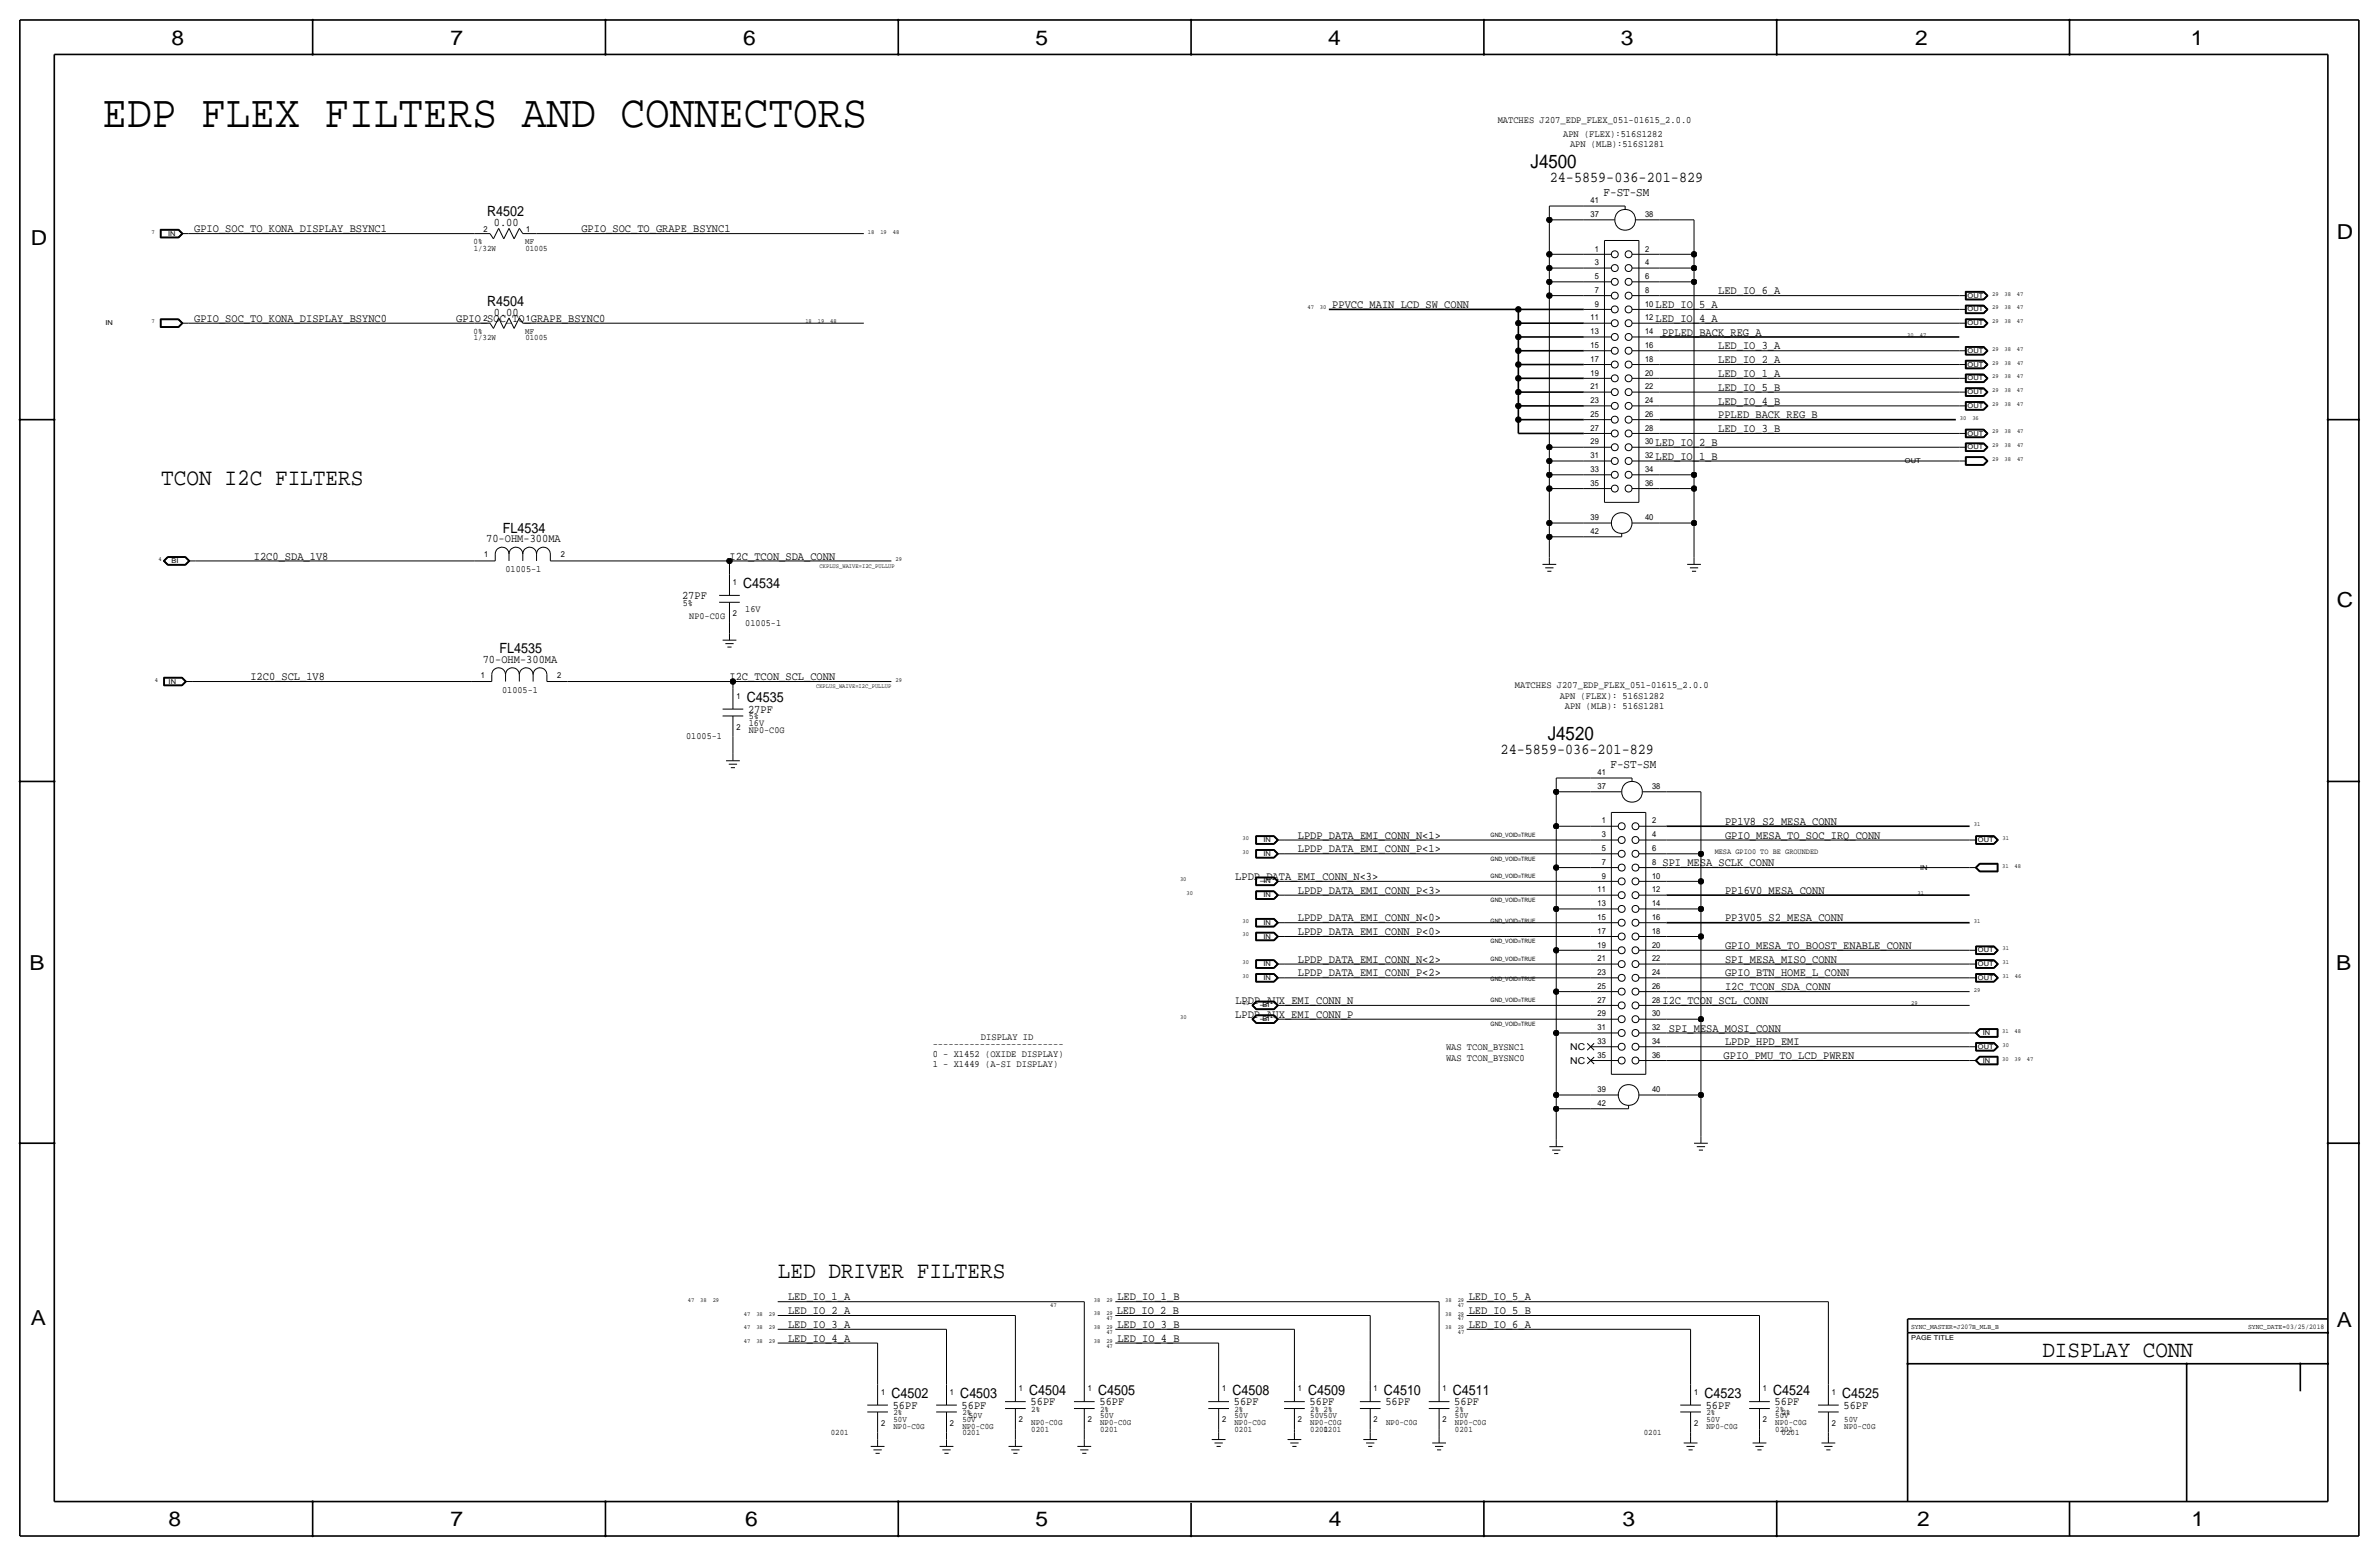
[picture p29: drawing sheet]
<svg xmlns="http://www.w3.org/2000/svg" width="877mm" height="574mm" viewBox="0 0 877 574" stroke-linecap="round" stroke-linejoin="round" font-family="sans-serif">
<defs><g id="words">
<text font-size="17" x="37.8" y="46.7">EDP FLEX FILTERS AND CONNECTORS</text>
<g font-size="8.7">
<text x="59.4" y="178.8">TCON I2C FILTERS</text>
<text x="286.7" y="470.9">LED DRIVER FILTERS</text>
</g>
<text font-size="8.6" x="753" y="500.1">DISPLAY CONN</text>
<g font-size="7.6">
<text x="63.2" y="16.5">8</text>
<text x="166.1" y="16.5">7</text>
<text x="274" y="16.5">6</text>
<text x="381.7" y="16.5">5</text>
<text x="489.7" y="16.5">4</text>
<text x="597.6" y="16.5">3</text>
<text x="706.1" y="16.5">2</text>
<text x="807.7" y="16.5">1</text>
<text x="861.5" y="88.1">D</text>
<text x="11.4" y="90.4">D</text>
<text x="861.5" y="223.8">C</text>
<text x="10.8" y="357.6">B</text>
<text x="861.3" y="357.4">B</text>
<text x="11.3" y="488.4">A</text>
<text x="861.5" y="489.2">A</text>
<text x="62.2" y="562.6">8</text>
<text x="166" y="562.6">7</text>
<text x="274.8" y="562.6">6</text>
<text x="381.7" y="562.6">5</text>
<text x="489.9" y="562.6">4</text>
<text x="598.1" y="562.6">3</text>
<text x="706.8" y="562.6">2</text>
<text x="807.9" y="562.6">1</text>
</g>
<g font-size="7">
<text x="564.3" y="62">J4500</text>
<text x="570.6" y="272.8">J4520</text>
</g>
<g font-size="5.6">
<text x="571.4" y="67.1">24-5859-036-201-829</text>
<text x="553.2" y="277.9">24-5859-036-201-829</text>
</g>
<g font-size="5.2">
<text x="179.6" y="79.8">R4502</text>
<text x="179.6" y="112.8">R4504</text>
<text x="185.4" y="196.3">FL4534</text>
<text x="274" y="216.9">C4534</text>
<text x="184.1" y="240.8">FL4535</text>
<text x="275.3" y="258.8">C4535</text>
<text x="328.6" y="515.4">C4502</text>
<text x="354" y="515.4">C4503</text>
<text x="379.4" y="514.1">C4504</text>
<text x="404.8" y="514.1">C4505</text>
<text x="454.4" y="514.1">C4508</text>
<text x="482.3" y="514.1">C4509</text>
<text x="510.2" y="514.1">C4510</text>
<text x="535.6" y="514.1">C4511</text>
<text x="628.3" y="515.4">C4523</text>
<text x="653.7" y="514.1">C4524</text>
<text x="679.1" y="515.4">C4525</text>
</g>
<g font-size="4.5">
<text x="591.2" y="72.1">F-ST-SM</text>
<text x="593.7" y="283">F-ST-SM</text>
</g>
<g font-size="4.3">
<text x="182.1" y="83.3">0.00</text>
<text x="71.6" y="85.6">GPIO_SOC_TO_KONA_DISPLAY_BSYNC1</text>
<text x="214.3" y="85.6">GPIO_SOC_TO_GRAPE_BSYNC1</text>
<text x="491.2" y="113.5">PPVCC_MAIN_LCD_SW_CONN</text>
<text x="610.4" y="113.5">LED_IO_5_A</text>
<text x="633.4" y="108.5">LED_IO_6_A</text>
<text x="71.6" y="118.6">GPIO_SOC_TO_KONA_DISPLAY_BSYNC0</text>
<text x="168.2" y="118.6">GPIO_SOC_TO_GRAPE_BSYNC0</text>
<text x="182.1" y="116.3">0.00</text>
<text x="610.3" y="118.6">LED_IO_4_A</text>
<text x="612.7" y="123.7">PPLED_BACK_REG_A</text>
<text x="633.4" y="128.8">LED_IO_3_A</text>
<text x="633.4" y="133.9">LED_IO_2_A</text>
<text x="633.4" y="138.9">LED_IO_1_A</text>
<text x="633.4" y="149.1">LED_IO_4_B</text>
<text x="633.4" y="144">LED_IO_5_B</text>
<text x="633.4" y="154.2">PPLED_BACK_REG_B</text>
<text x="633.4" y="159.3">LED_IO_3_B</text>
<text x="610.4" y="164.3">LED_IO_2_B</text>
<text x="610.3" y="169.4">LED_IO_1_B</text>
<text x="179.2" y="199.9">70-OHM-300MA</text>
<text x="93.6" y="206.2">I2C0_SDA_1V8</text>
<text x="268.9" y="206.3">I2C_TCON_SDA_CONN</text>
<text x="251.4" y="220.7">27PF</text>
<text x="178" y="244.3">70-OHM-300MA</text>
<text x="92.3" y="250.7">I2C0_SCL_1V8</text>
<text x="268.9" y="250.7">I2C_TCON_SCL_CONN</text>
<text x="275.8" y="262.6">27PF</text>
<text x="636" y="304">PP1V8_S2_MESA_CONN</text>
<text x="478.5" y="309.1">LPDP_DATA_EMI_CONN_N&lt;1&gt;</text>
<text x="636" y="309.1">GPIO_MESA_TO_SOC_IRQ_CONN</text>
<text x="478.5" y="314.2">LPDP_DATA_EMI_CONN_P&lt;1&gt;</text>
<text x="612.9" y="319.3">SPI_MESA_SCLK_CONN</text>
<text x="455.4" y="324.4">LPDP_DATA_EMI_CONN_N&lt;3&gt;</text>
<text x="478.5" y="329.4">LPDP_DATA_EMI_CONN_P&lt;3&gt;</text>
<text x="636" y="329.4">PP16V0_MESA_CONN</text>
<text x="478.5" y="339.6">LPDP_DATA_EMI_CONN_N&lt;0&gt;</text>
<text x="636" y="339.6">PP3V05_S2_MESA_CONN</text>
<text x="478.5" y="344.7">LPDP_DATA_EMI_CONN_P&lt;0&gt;</text>
<text x="636" y="349.8">GPIO_MESA_TO_BOOST_ENABLE_CONN</text>
<text x="478.5" y="354.8">LPDP_DATA_EMI_CONN_N&lt;2&gt;</text>
<text x="478.5" y="359.9">LPDP_DATA_EMI_CONN_P&lt;2&gt;</text>
<text x="636" y="359.9">GPIO_BTN_HOME_L_CONN</text>
<text x="636" y="354.8">SPI_MESA_MISO_CONN</text>
<text x="636" y="365">I2C_TCON_SDA_CONN</text>
<text x="455.4" y="370.1">LPDP_AUX_EMI_CONN_N</text>
<text x="612.9" y="370.1">I2C_TCON_SCL_CONN</text>
<text x="455.4" y="375.2">LPDP_AUX_EMI_CONN_P</text>
<text x="615.3" y="380.2">SPI_MESA_MOSI_CONN</text>
<text x="636" y="385.3">LPDP_HPD_EMI</text>
<text x="635.5" y="390.4">GPIO_PMU_TO_LCD_PWREN</text>
<text x="290.5" y="479.3">LED_IO_1_A</text>
<text x="411.9" y="479.3">LED_IO_1_B</text>
<text x="541.5" y="479.3">LED_IO_5_A</text>
<text x="290.5" y="484.4">LED_IO_2_A</text>
<text x="411.7" y="484.4">LED_IO_2_B</text>
<text x="541.5" y="484.4">LED_IO_5_B</text>
<text x="290.5" y="489.5">LED_IO_3_A</text>
<text x="411.9" y="489.5">LED_IO_3_B</text>
<text x="541.5" y="489.5">LED_IO_6_A</text>
<text x="290.5" y="494.5">LED_IO_4_A</text>
<text x="411.9" y="494.5">LED_IO_4_B</text>
<text x="329.1" y="519.2">56PF</text>
<text x="354.5" y="519.2">56PF</text>
<text x="379.9" y="517.9">56PF</text>
<text x="405.3" y="517.9">56PF</text>
<text x="454.9" y="517.9">56PF</text>
<text x="482.8" y="517.9">56PF</text>
<text x="510.7" y="517.9">56PF</text>
<text x="536.1" y="517.9">56PF</text>
<text x="628.9" y="519.2">56PF</text>
<text x="654.3" y="517.9">56PF</text>
<text x="679.7" y="519.2">56PF</text>
</g>
<g font-size="3.6">
<text x="552.1" y="45.5">MATCHES J207_EDP_FLEX_051-01615_2.0.0</text>
<text x="576.3" y="50.5">APN (FLEX):516S1282</text>
<text x="578.8" y="54.4">APN (MLB):516S1281</text>
<text x="558.5" y="253.7">MATCHES J207_EDP_FLEX_051-01615_2.0.0</text>
<text x="575" y="257.5">APN (FLEX): 516S1282</text>
<text x="576.9" y="261.4">APN (MLB): 516S1281</text>
<text x="361.6" y="383.3">DISPLAY ID</text>
<text x="343.9" y="385.8">-------------------------</text>
<text x="343.9" y="389.6">0 - X1452 (OXIDE DISPLAY)</text>
<text x="533.1" y="387.1">WAS TCON_BYSNC1</text>
<text x="343.9" y="393.4">1 - X1449 (A-SI DISPLAY)</text>
<text x="533.1" y="390.9">WAS TCON_BYSNC0</text>
</g>
<g font-size="3.5">
<text x="186.4" y="210.8">01005-1</text>
<text x="251.7" y="223.3">5%</text>
<text x="274.8" y="225.6">16V</text>
<text x="254.1" y="228.1">NP0-C0G</text>
<text x="274.8" y="230.6">01005-1</text>
<text x="185.1" y="255.3">01005-1</text>
<text x="276" y="265.2">5%</text>
<text x="276" y="267.5">16V</text>
<text x="253" y="272.5">01005-1</text>
<text x="276" y="270">NP0-C0G</text>
<text x="578.9" y="387.1">NC</text>
<text x="578.9" y="392.2">NC</text>
</g>
<g font-size="3.1">
<text x="586.4" y="74.9">41</text>
<text x="586.4" y="80">37</text>
<text x="606.5" y="80">38</text>
<text x="174.6" y="89.9">0%</text>
<text x="178.3" y="85.3">2</text>
<text x="193.6" y="89.9">MF</text>
<text x="194" y="85.3">1</text>
<text x="174.6" y="92.5">1/32W</text>
<text x="193.7" y="92.5">01005</text>
<text x="588" y="92.7">1</text>
<text x="606.5" y="92.7">2</text>
<text x="588" y="97.8">3</text>
<text x="606.5" y="97.8">4</text>
<text x="588" y="107.9">7</text>
<text x="588" y="102.9">5</text>
<text x="606.5" y="107.9">8</text>
<text x="606.5" y="102.9">6</text>
<text x="588" y="113">9</text>
<text x="606.5" y="113">10</text>
<text x="178.3" y="118.4">2</text>
<text x="194" y="118.4">1</text>
<text x="586.4" y="118.1">11</text>
<text x="606.5" y="118.1">12</text>
<text x="174.6" y="122.9">0%</text>
<text x="174.6" y="125.5">1/32W</text>
<text x="193.6" y="122.9">MF</text>
<text x="193.7" y="125.5">01005</text>
<text x="586.4" y="123.2">13</text>
<text x="606.5" y="123.2">14</text>
<text x="586.4" y="128.3">15</text>
<text x="606.5" y="128.3">16</text>
<text x="586.4" y="133.3">17</text>
<text x="606.5" y="133.3">18</text>
<text x="586.4" y="143.5">21</text>
<text x="586.4" y="138.4">19</text>
<text x="606.5" y="143.5">22</text>
<text x="606.5" y="138.4">20</text>
<text x="586.4" y="148.6">23</text>
<text x="606.5" y="148.6">24</text>
<text x="586.4" y="153.7">25</text>
<text x="606.5" y="153.7">26</text>
<text x="586.4" y="158.7">27</text>
<text x="606.5" y="158.7">28</text>
<text x="586.4" y="163.8">29</text>
<text x="606.5" y="163.8">30</text>
<text x="586.4" y="174">33</text>
<text x="586.4" y="168.9">31</text>
<text x="606.5" y="174">34</text>
<text x="606.5" y="168.9">32</text>
<text x="586.4" y="179.1">35</text>
<text x="606.5" y="179.1">36</text>
<text x="586.4" y="191.8">39</text>
<text x="606.5" y="191.8">40</text>
<text x="586.4" y="196.8">42</text>
<text x="178.5" y="205.5">1</text>
<text x="206.7" y="205.5">2</text>
<text x="270.2" y="215.6">1</text>
<text x="270.2" y="227.1">2</text>
<text x="177.2" y="249.9">1</text>
<text x="205.4" y="249.9">2</text>
<text x="271.5" y="257.6">1</text>
<text x="271.5" y="269">2</text>
<text x="589" y="285.7">41</text>
<text x="589" y="290.8">37</text>
<text x="609" y="290.8">38</text>
<text x="590.5" y="303.5">1</text>
<text x="609" y="303.5">2</text>
<text x="590.5" y="308.6">3</text>
<text x="609" y="308.6">4</text>
<text x="590.5" y="313.7">5</text>
<text x="609" y="313.7">6</text>
<text x="590.5" y="323.8">9</text>
<text x="590.5" y="318.8">7</text>
<text x="609" y="323.8">10</text>
<text x="609" y="318.8">8</text>
<text x="589" y="328.9">11</text>
<text x="609" y="328.9">12</text>
<text x="589" y="334">13</text>
<text x="609" y="334">14</text>
<text x="589" y="339.1">15</text>
<text x="609" y="339.1">16</text>
<text x="589" y="344.2">17</text>
<text x="609" y="344.2">18</text>
<text x="589" y="349.2">19</text>
<text x="609" y="349.2">20</text>
<text x="589" y="359.4">23</text>
<text x="589" y="354.3">21</text>
<text x="609" y="359.4">24</text>
<text x="609" y="354.3">22</text>
<text x="589" y="364.5">25</text>
<text x="609" y="364.5">26</text>
<text x="589" y="369.6">27</text>
<text x="609" y="369.6">28</text>
<text x="589" y="374.6">29</text>
<text x="609" y="374.6">30</text>
<text x="589" y="379.7">31</text>
<text x="609" y="379.7">32</text>
<text x="589" y="389.9">35</text>
<text x="589" y="384.8">33</text>
<text x="609" y="389.9">36</text>
<text x="609" y="384.8">34</text>
<text x="589" y="407.7">42</text>
<text x="589" y="402.6">39</text>
<text x="609" y="402.6">40</text>
<text x="324.8" y="514.1">1</text>
<text x="350.2" y="514.1">1</text>
<text x="375.6" y="512.8">1</text>
<text x="401" y="512.8">1</text>
<text x="450.5" y="512.8">1</text>
<text x="478.5" y="512.8">1</text>
<text x="506.4" y="512.8">1</text>
<text x="531.8" y="512.8">1</text>
<text x="624.5" y="514.1">1</text>
<text x="649.9" y="512.8">1</text>
<text x="675.3" y="514.1">1</text>
<text x="329.4" y="521.7">2%</text>
<text x="354.8" y="521.7">2%</text>
<text x="380.2" y="520.4">2%</text>
<text x="405.6" y="520.4">2%</text>
<text x="455.1" y="520.4">2%</text>
<text x="483.1" y="520.4">2% 2%</text>
<text x="536.4" y="520.4">2%</text>
<text x="629.1" y="521.7">2%</text>
<text x="654.5" y="520.4">2%</text>
<text x="656.9" y="521.7">2%</text>
<text x="324.8" y="525.5">2</text>
<text x="329.4" y="524">50V</text>
<text x="329.4" y="526.5">NP0-C0G</text>
<text x="350.2" y="525.5">2</text>
<text x="354.8" y="526.5">NP0-C0G</text>
<text x="354.8" y="524">50V</text>
<text x="357.1" y="522.7">50V</text>
<text x="375.6" y="524.3">2</text>
<text x="380.2" y="525.3">NP0-C0G</text>
<text x="380.2" y="527.8">0201</text>
<text x="401" y="524.3">2</text>
<text x="405.6" y="525.3">NP0-C0G</text>
<text x="405.6" y="522.7">50V</text>
<text x="405.6" y="527.8">0201</text>
<text x="450.5" y="524.3">2</text>
<text x="455.1" y="525.3">NP0-C0G</text>
<text x="455.1" y="522.7">50V</text>
<text x="455.1" y="527.8">0201</text>
<text x="478.5" y="524.3">2</text>
<text x="483.1" y="525.3">NP0-C0G</text>
<text x="483.1" y="522.7">50V50V</text>
<text x="483.1" y="527.8">0201</text>
<text x="487.9" y="527.8">0201</text>
<text x="506.4" y="524.3">2</text>
<text x="511" y="525.3">NP0-C0G</text>
<text x="531.8" y="524.3">2</text>
<text x="536.4" y="525.3">NP0-C0G</text>
<text x="536.4" y="522.7">50V</text>
<text x="536.4" y="527.8">0201</text>
<text x="624.5" y="525.5">2</text>
<text x="629.1" y="526.5">NP0-C0G</text>
<text x="629.1" y="524">50V</text>
<text x="649.9" y="524.3">2</text>
<text x="654.5" y="525.3">NP0-C0G</text>
<text x="654.5" y="522.7">50V</text>
<text x="654.5" y="527.8">0201</text>
<text x="675.3" y="525.5">2</text>
<text x="679.9" y="526.5">NP0-C0G</text>
<text x="679.9" y="524">50V</text>
<text x="306.3" y="529.1">0201</text>
<text x="354.8" y="529.1">0201</text>
<text x="606" y="529.1">0201</text>
<text x="656.8" y="529.1">0201</text>
</g>
<text font-size="2.9" x="632.2" y="314.7">MESA GPIO0 TO BE GROUNDED</text>
<g font-size="2.6">
<text x="704.5" y="490">SYNC_MASTER=J207B_MLB_B</text>
<text x="828.8" y="490">SYNC_DATE=03/25/2018</text>
</g>
<g font-size="2.5">
<text x="62" y="86.9">IN</text>
<text x="725.4" y="109.7">OUT</text>
<text x="38.9" y="119.9">IN</text>
<text x="725.4" y="114.8">OUT</text>
<text x="725.4" y="119.9">OUT</text>
<text x="725.4" y="130">OUT</text>
<text x="725.4" y="135.1">OUT</text>
<text x="725.4" y="140.2">OUT</text>
<text x="725.4" y="145.3">OUT</text>
<text x="725.4" y="150.4">OUT</text>
<text x="725.4" y="160.5">OUT</text>
<text x="725.4" y="165.6">OUT</text>
<text x="702.3" y="170.7">OUT</text>
<text x="63.2" y="207.5">BI</text>
<text x="62.2" y="252">IN</text>
<text x="465.8" y="310.4">IN</text>
<text x="729.2" y="310.4">OUT</text>
<text x="465.8" y="315.5">IN</text>
<text x="707.9" y="320.5">IN</text>
<text x="465.8" y="325.6">IN</text>
<text x="465.8" y="330.7">IN</text>
<text x="465.8" y="340.9">IN</text>
<text x="465.8" y="345.9">IN</text>
<text x="729.2" y="351">OUT</text>
<text x="465.8" y="356.1">IN</text>
<text x="729.2" y="356.1">OUT</text>
<text x="465.8" y="361.2">IN</text>
<text x="729.2" y="361.2">OUT</text>
<text x="465.5" y="371.3">BI</text>
<text x="465.5" y="376.4">BI</text>
<text x="731" y="381.5">IN</text>
<text x="729.2" y="386.6">OUT</text>
<text x="731" y="391.7">IN</text>
<text x="704.5" y="493.8">PAGE TITLE</text>
</g>
<g font-size="2.3">
<text x="55.8" y="86.1">7</text>
<text x="320" y="86.1">18</text>
<text x="324.6" y="86.1">19</text>
<text x="329.1" y="86.1">48</text>
<text x="734.4" y="109">29</text>
<text x="739" y="109">38</text>
<text x="743.6" y="109">47</text>
<text x="55.8" y="119.1">7</text>
<text x="296.9" y="119.1">18</text>
<text x="301.5" y="119.1">19</text>
<text x="306" y="119.1">48</text>
<text x="482" y="114">47</text>
<text x="486.6" y="114">30</text>
<text x="734.4" y="119.1">29</text>
<text x="734.4" y="114">29</text>
<text x="739" y="119.1">38</text>
<text x="739" y="114">38</text>
<text x="743.6" y="119.1">47</text>
<text x="743.6" y="114">47</text>
<text x="703.2" y="124.2">30</text>
<text x="707.7" y="124.2">47</text>
<text x="734.5" y="129.3">29</text>
<text x="739" y="129.3">38</text>
<text x="743.6" y="129.3">47</text>
<text x="734.5" y="134.4">29</text>
<text x="739" y="134.4">38</text>
<text x="743.6" y="134.4">47</text>
<text x="734.5" y="139.4">29</text>
<text x="739" y="139.4">38</text>
<text x="743.6" y="139.4">47</text>
<text x="734.5" y="149.6">29</text>
<text x="734.5" y="144.5">29</text>
<text x="739" y="149.6">38</text>
<text x="739" y="144.5">38</text>
<text x="743.6" y="149.6">47</text>
<text x="743.6" y="144.5">47</text>
<text x="722.6" y="154.7">30</text>
<text x="727.2" y="154.7">36</text>
<text x="734.5" y="159.8">29</text>
<text x="739" y="159.8">38</text>
<text x="743.6" y="159.8">47</text>
<text x="734.5" y="164.8">29</text>
<text x="739" y="164.8">38</text>
<text x="743.6" y="164.8">47</text>
<text x="734.5" y="169.9">29</text>
<text x="739" y="169.9">38</text>
<text x="743.6" y="169.9">47</text>
<text x="58.5" y="206.8">4</text>
<text x="302.1" y="209.3">CKPLUS_WAIVE=I2C_PULLUP</text>
<text x="330.2" y="206.8">29</text>
<text x="57.1" y="251.2">4</text>
<text x="330.2" y="251.2">29</text>
<text x="300.9" y="253.7">CKPLUS_WAIVE=I2C_PULLUP</text>
<text x="727.7" y="304.5">31</text>
<text x="458.1" y="309.6">30</text>
<text x="738.3" y="309.6">31</text>
<text x="458.1" y="314.7">30</text>
<text x="738.1" y="319.8">31</text>
<text x="742.7" y="319.8">48</text>
<text x="435" y="324.9">30</text>
<text x="437.4" y="329.9">30</text>
<text x="707" y="329.9">31</text>
<text x="458.1" y="340.1">30</text>
<text x="727.7" y="340.1">31</text>
<text x="458.1" y="345.2">30</text>
<text x="738.3" y="350.3">31</text>
<text x="458.1" y="355.3">30</text>
<text x="738.3" y="355.3">31</text>
<text x="458.1" y="360.4">30</text>
<text x="727.7" y="365.5">29</text>
<text x="738.3" y="360.4">31</text>
<text x="742.8" y="360.4">46</text>
<text x="458.2" y="370.6">30</text>
<text x="704.6" y="370.6">29</text>
<text x="435.1" y="375.7">30</text>
<text x="738.1" y="380.7">31</text>
<text x="742.7" y="380.7">48</text>
<text x="738.3" y="385.8">30</text>
<text x="738.1" y="390.9">30</text>
<text x="742.7" y="390.9">39</text>
<text x="747.3" y="390.9">47</text>
<text x="253.6" y="479.8">47</text>
<text x="258.2" y="479.8">38</text>
<text x="262.7" y="479.8">29</text>
<text x="403.3" y="479.8">38</text>
<text x="407.9" y="479.8">29</text>
<text x="532.8" y="479.8">38</text>
<text x="537.4" y="479.8">29</text>
<text x="274.3" y="484.9">47</text>
<text x="278.8" y="484.9">38</text>
<text x="283.4" y="484.9">29</text>
<text x="387.2" y="481.6">47</text>
<text x="403.3" y="484.9">38</text>
<text x="407.9" y="484.9">29</text>
<text x="532.8" y="484.9">38</text>
<text x="537.4" y="484.9">29</text>
<text x="537.4" y="481.6">47</text>
<text x="274.3" y="490">47</text>
<text x="278.8" y="490">38</text>
<text x="283.4" y="490">29</text>
<text x="403.3" y="490">38</text>
<text x="407.9" y="486.7">47</text>
<text x="407.9" y="491.8">47</text>
<text x="407.9" y="490">29</text>
<text x="532.8" y="490">38</text>
<text x="537.4" y="490">29</text>
<text x="537.4" y="486.7">47</text>
<text x="537.4" y="491.8">47</text>
<text x="274.3" y="495">47</text>
<text x="278.8" y="495">38</text>
<text x="283.4" y="495">29</text>
<text x="403.3" y="495">38</text>
<text x="407.9" y="496.9">47</text>
<text x="407.9" y="495">29</text>
</g>
<g font-size="2.2">
<text x="549.5" y="308.4">GND_VOID=TRUE</text>
<text x="549.5" y="317.2">GND_VOID=TRUE</text>
<text x="549.5" y="323.6">GND_VOID=TRUE</text>
<text x="549.5" y="332.5">GND_VOID=TRUE</text>
<text x="549.5" y="340.1">GND_VOID=TRUE</text>
<text x="549.5" y="347.7">GND_VOID=TRUE</text>
<text x="549.5" y="354.1">GND_VOID=TRUE</text>
<text x="549.5" y="361.7">GND_VOID=TRUE</text>
<text x="549.5" y="369.3">GND_VOID=TRUE</text>
<text x="549.5" y="378.2">GND_VOID=TRUE</text>
</g>
</g></defs>
<g fill="none" stroke="#000" stroke-width=".37">
<path d="M571.2 75.9h12.7zM571.2 75.9v5.1zM583.9 75.9h15.2zM599.1 75.9v1.3zM59.1 84.5v3.2zM59.1 87.7h6.8zM59.1 84.5h6.8zM59.2 84.6h6.6zM59.2 84.6v3zM59.2 87.6h6.6zM59.3 84.7h6.5zM59.3 84.7v2.8z"/>
<path d="M59.3 87.5h6.5zM59.4 84.8h6.3zM59.4 84.8v2.6zM59.4 87.4h6.3zM65.7 87.4l1.3-1.3zM65.7 84.8l1.3 1.3zM65.8 87.5l1.4-1.4zM65.8 84.7l1.4 1.4zM65.8 87.6l1.5-1.5zM65.8 84.6l1.5 1.5zM65.9 84.5l1.6 1.6zM65.9 87.7l1.6-1.6z"/>
<path d="M67 86.1h2.5zM69.5 86.1h105.5zM175 86.1h5.6zM180.6 86.1l1.3 1.9zM183.8 84.2l-1.9 3.8zM183.8 84.2l1.9 3.8zM187.7 84.2l-2 3.8zM187.7 84.2l1.8 3.8zM191.5 84.2l1.2 1.9zM191.5 84.2l-2 3.8zM192.7 86.1h5.1zM197.8 86.1h120.7z"/>
<path d="M571.2 81h12.7zM571.2 81v12.7zM571.2 93.7h12.7zM571.2 93.7v5.1zM571.2 98.8h12.7zM571.2 98.8v5.1zM583.9 93.7h10.2zM583.9 98.8h10.2zM583.9 81h11.4zM591.5 88.6h12.7zM591.5 88.6v96.6zM601.7 98.8h10.1z"/>
<path d="M601.7 93.7h10.1zM602.9 81h8.9zM604.2 88.6v96.6zM611.8 81h12.7zM611.8 93.7h12.7zM611.8 98.8h12.7zM624.5 81v12.7zM624.5 93.7v5.1zM624.5 98.8v5.1zM59.1 117.6v3.1zM59.1 117.6h6.8zM59.2 117.7h6.6z"/>
<path d="M59.2 117.7v2.9zM59.3 117.8h6.5zM59.3 117.8v2.7zM59.4 117.9h6.3zM59.4 117.9v2.5zM65.7 117.9l1.3 1.2zM65.8 117.8l1.4 1.3zM65.8 117.7l1.5 1.4zM65.9 117.6l1.6 1.5zM67 119.1h2.5zM69.5 119.1h105.5zM175 119.1h5.6z"/>
<path d="M180.6 119.1l1.3 2zM183.8 117.2l-1.9 3.9zM183.8 117.2l1.9 3.9zM187.7 117.2l-2 3.9zM187.7 117.2l1.8 3.9zM191.5 117.2l1.2 1.9zM191.5 117.2l-2 3.9zM192.7 119.1h5.1zM197.8 119.1h120.7zM571.2 103.9h12.7zM571.2 103.9v5.1zM571.2 109h12.7z"/>
<path d="M571.2 109v55.8zM583.9 114h10.2zM583.9 119.1h10.2zM583.9 103.9h10.2zM583.9 109h10.2zM601.7 103.9h10.1zM601.7 109h10.1zM601.7 114h10.1zM601.7 119.1h10.1zM611.8 103.9h12.7zM611.8 114h110.5zM611.8 109h110.5z"/>
<path d="M611.8 119.1h110.5zM624.5 103.9v71.1zM722.3 114h2.6zM722.3 109h2.6zM722.3 119.1h2.6zM724.6 115.6h6.8zM724.6 112.5v3.1zM724.6 110.5h6.8zM724.6 107.4v3.1zM724.6 117.6v3.1zM724.6 112.5h6.8zM724.6 107.4h6.8z"/>
<path d="M724.6 117.6h6.8zM724.7 112.6h6.6zM724.7 107.5h6.6zM724.7 117.7h6.6zM724.7 112.6v2.9zM724.7 115.5h6.6zM724.7 107.5v2.9zM724.7 110.4h6.6zM724.7 117.7v2.9zM724.8 112.7h6.5zM724.8 107.6h6.5zM724.8 117.8h6.5z"/>
<path d="M724.8 112.7v2.7zM724.8 115.4h6.5zM724.8 107.6v2.7zM724.8 110.3h6.5zM724.8 117.8v2.7zM724.9 112.8h6.3zM724.9 112.8v2.5zM724.9 115.3h6.3zM724.9 107.7h6.3zM724.9 107.7v2.5zM724.9 110.2h6.3zM724.9 117.9h6.3z"/>
<path d="M724.9 117.9v2.5zM731.2 115.3l1.3-1.3zM731.2 110.2l1.3-1.2zM731.2 112.8l1.3 1.2zM731.2 107.7l1.3 1.3zM731.2 117.9l1.3 1.2zM731.3 115.4l1.3-1.4zM731.3 112.7l1.3 1.3zM731.3 107.6l1.3 1.4zM731.3 117.8l1.3 1.3zM731.3 115.5l1.5-1.5zM731.3 110.4l1.5-1.4z"/>
<path d="M731.3 112.6l1.5 1.4zM731.3 107.5l1.5 1.5zM731.3 117.7l1.5 1.4zM731.4 112.5l1.5 1.5zM731.4 107.4l1.5 1.6zM731.4 117.6l1.5 1.5zM731.4 110.5l1.5-1.5zM732.6 109l-1.3 1.3zM732.9 114l-1.5 1.6zM732.9 119.1l-1.5 1.6zM59.1 120.7h6.8zM59.2 120.6h6.6z"/>
<path d="M59.3 120.5h6.5zM59.4 120.4h6.3zM65.7 120.4l1.3-1.3zM65.8 120.5l1.4-1.4zM65.8 120.6l1.5-1.5zM65.9 120.7l1.6-1.6zM583.9 139.4h10.2zM583.9 134.4h10.2zM583.9 129.3h10.2zM583.9 124.2h10.2zM601.7 124.2h10.1zM601.7 129.3h10.1z"/>
<path d="M601.7 134.4h10.1zM601.7 139.4h10.1zM611.8 139.4h110.5zM611.8 134.4h110.5zM611.8 129.3h110.5zM722.3 134.4h2.6zM722.3 129.3h2.6zM722.3 139.4h2.6zM724.6 135.9h6.8zM724.6 132.8v3.1zM724.6 130.9h6.8zM724.6 127.7v3.2z"/>
<path d="M724.6 137.9v3.1zM724.6 120.7h6.8zM724.6 132.8h6.8zM724.6 127.7h6.8zM724.6 137.9h6.8zM724.7 132.9h6.6zM724.7 127.8h6.6zM724.7 138h6.6zM724.7 132.9v2.9zM724.7 135.8h6.6zM724.7 127.8v3zM724.7 130.8h6.6z"/>
<path d="M724.7 138v2.9zM724.7 120.6h6.6zM724.8 133h6.5zM724.8 127.9h6.5zM724.8 138.1h6.5zM724.8 133v2.7zM724.8 135.7h6.5zM724.8 127.9v2.8zM724.8 130.7h6.5zM724.8 138.1v2.7zM724.8 120.5h6.5zM724.9 133.1h6.3z"/>
<path d="M724.9 133.1v2.5zM724.9 135.6h6.3zM724.9 128h6.3zM724.9 128v2.6zM724.9 130.6h6.3zM724.9 138.2h6.3zM724.9 138.2v2.5zM724.9 120.4h6.3zM731.2 135.6l1.3-1.2zM731.2 130.6l1.3-1.3zM731.2 120.4l1.3-1.3zM731.2 133.1l1.3 1.3z"/>
<path d="M731.2 128l1.3 1.3zM731.2 138.2l1.3 1.2zM731.3 135.7l1.3-1.3zM731.3 130.7l1.3-1.4zM731.3 120.5l1.3-1.4zM731.3 133l1.3 1.4zM731.3 127.9l1.3 1.4zM731.3 138.1l1.3 1.3zM731.3 135.8l1.5-1.4zM731.3 130.8l1.5-1.5zM731.3 120.6l1.5-1.5zM731.3 132.9l1.5 1.5z"/>
<path d="M731.3 127.8l1.5 1.5zM731.3 138l1.5 1.4zM731.4 132.8l1.5 1.6zM731.4 127.7l1.5 1.6zM731.4 137.9l1.5 1.5zM731.4 130.9l1.5-1.6zM732.9 134.4l-1.5 1.5zM732.9 139.4l-1.5 1.6zM583.9 159.8h10.2zM583.9 149.6h10.2zM583.9 144.5h10.2zM583.9 154.7h10.2z"/>
<path d="M601.7 159.8h10.1zM601.7 144.5h10.1zM601.7 149.6h10.1zM601.7 154.7h10.1zM611.8 144.5h110.5zM611.8 149.6h110.5zM611.8 159.8h110.5zM722.3 159.8h2.6zM722.3 144.5h2.6zM722.3 149.6h2.6zM724.6 158.2v3.1zM724.6 141h6.8z"/>
<path d="M724.6 146.1h6.8zM724.6 143v3.1zM724.6 151.2h6.8zM724.6 148v3.2zM724.6 158.2h6.8zM724.6 143h6.8zM724.6 148h6.8zM724.7 158.3h6.6zM724.7 143.1h6.6zM724.7 148.1h6.6zM724.7 158.3v2.9zM724.7 140.9h6.6z"/>
<path d="M724.7 143.1v2.9zM724.7 146h6.6zM724.7 148.1v3zM724.7 151.1h6.6zM724.8 158.4h6.5zM724.8 143.2h6.5zM724.8 148.2h6.5zM724.8 158.4v2.7zM724.8 140.8h6.5zM724.8 143.2v2.7zM724.8 145.9h6.5zM724.8 148.2v2.8z"/>
<path d="M724.8 151h6.5zM724.9 158.5h6.3zM724.9 158.5v2.5zM724.9 140.7h6.3zM724.9 143.3h6.3zM724.9 143.3v2.5zM724.9 145.8h6.3zM724.9 148.3h6.3zM724.9 148.3v2.6zM724.9 150.9h6.3zM731.2 140.7l1.3-1.3zM731.2 145.8l1.3-1.3z"/>
<path d="M731.2 150.9l1.3-1.3zM731.2 158.5l1.3 1.3zM731.2 143.3l1.3 1.2zM731.2 148.3l1.3 1.3zM731.3 140.8l1.3-1.4zM731.3 145.9l1.3-1.4zM731.3 151l1.3-1.4zM731.3 158.4l1.3 1.4zM731.3 143.2l1.3 1.3zM731.3 148.2l1.3 1.4zM731.3 140.9l1.5-1.5zM731.3 146l1.5-1.5z"/>
<path d="M731.3 151.1l1.5-1.5zM731.3 158.3l1.5 1.5zM731.3 143.1l1.5 1.4zM731.3 148.1l1.5 1.5zM731.4 158.2l1.5 1.6zM731.4 143l1.5 1.5zM731.4 148l1.5 1.6zM731.4 146.1l1.5-1.6zM731.4 151.2l1.5-1.6zM571.2 164.8h12.7zM571.2 164.8v5.1zM571.2 169.9h12.7z"/>
<path d="M571.2 169.9v5.1zM571.2 175h12.7zM571.2 175v5.1zM583.9 175h10.2zM583.9 164.8h10.2zM583.9 169.9h10.2zM601.7 175h10.1zM601.7 164.8h10.1zM601.7 169.9h10.1zM611.8 175h12.7zM611.8 169.9h110.5zM611.8 164.8h110.5z"/>
<path d="M624.5 175v5.1zM722.3 164.8h2.6zM722.3 169.9h2.6zM724.6 161.3h6.8zM724.6 166.4h6.8zM724.6 163.3v3.1zM724.6 171.5h6.8zM724.6 168.4v3.1zM724.6 163.3h6.8zM724.6 168.4h6.8zM724.7 163.4h6.6zM724.7 168.5h6.6z"/>
<path d="M724.7 161.2h6.6zM724.7 163.4v2.9zM724.7 166.3h6.6zM724.7 168.5v2.9zM724.7 171.4h6.6zM724.8 163.5h6.5zM724.8 168.6h6.5zM724.8 161.1h6.5zM724.8 163.5v2.7zM724.8 166.2h6.5zM724.8 168.6v2.7zM724.8 171.3h6.5z"/>
<path d="M724.9 161h6.3zM724.9 163.6h6.3zM724.9 163.6v2.5zM724.9 166.1h6.3zM724.9 168.7h6.3zM724.9 168.7v2.5zM724.9 171.2h6.3zM731.2 161l1.3-1.2zM731.2 166.1l1.3-1.3zM731.2 171.2l1.3-1.3zM731.2 163.6l1.3 1.2zM731.2 168.7l1.3 1.2z"/>
<path d="M731.3 161.1l1.3-1.3zM731.3 171.3l1.3-1.4zM731.3 163.5l1.3 1.3zM731.3 168.6l1.3 1.3zM731.3 161.2l1.5-1.4zM731.3 166.3l1.5-1.5zM731.3 171.4l1.5-1.5zM731.3 163.4l1.5 1.4zM731.3 168.5l1.5 1.4zM731.4 163.3l1.5 1.5zM731.4 168.4l1.5 1.5zM731.4 161.3l1.5-1.5z"/>
<path d="M731.4 166.4l1.5-1.6zM732.6 164.8l-1.3 1.4zM732.9 169.9l-1.5 1.6zM571.2 180.1h12.7zM571.2 180.1v12.7zM571.2 192.8h12.7zM571.2 192.8v5.1zM571.2 197.9v7.6zM571.2 197.9h12.7zM583.9 192.8h10.2zM583.9 197.9h14zM583.9 180.1h10.2z"/>
<path d="M591.5 185.2h12.7zM597.9 196.6v1.3zM601.7 180.1h10.1zM601.7 192.8h10.1zM611.8 180.1h12.7zM611.8 192.8h12.7zM624.5 180.1v12.7zM624.5 192.8v12.7zM60.2 206.8l1.6-1.6zM60.2 206.8l1.6 1.5zM60.4 206.8l1.4 1.4zM60.4 206.8l1.4-1.5z"/>
<path d="M60.5 206.8l1.4-1.4zM60.5 206.8l1.4 1.3zM60.7 206.8l1.2 1.2zM61.8 205.2h6.6zM61.8 208.3h6.6zM61.8 208.2h6.6zM61.8 205.3h6.6zM61.9 205.4h6.4zM61.9 208.1h6.4zM61.9 205.5h6.4zM61.9 208h6.4zM61.9 205.5l-1.2 1.3z"/>
<path d="M68.3 208l1.2-1.2zM68.3 205.5l1.2 1.3zM68.3 208.1l1.4-1.3zM68.3 205.4l1.4 1.4zM68.4 205.3l1.4 1.5zM68.4 208.2l1.5-1.4zM68.4 208.3l1.6-1.5zM68.4 205.2l1.6 1.6zM69.5 206.8h2.6zM72.1 206.8h102.9zM175 206.8h7.6zM182.6 204.2a2.54 2.54 0 0 1 2.5-2.5 2.54 2.54 0 0 1 2.6 2.5 2.54 2.54 0 0 1 2.5-2.5 2.54 2.54 0 0 1 2.5 2.5 2.54 2.54 0 0 1 2.6-2.5 2.54 2.54 0 0 1 2.5 2.5 2.54 2.54 0 0 1 2.6-2.5 2.54 2.54 0 0 1 2.5 2.5"/>
<path d="M182.6 204.2v2.6zM187.7 204.2v2.6zM192.7 204.2v2.6zM197.8 204.2v2.6zM202.9 204.2v2.6zM202.9 206.8h7.6zM210.5 206.8h58.4zM265.1 219.5h7.6zM268.9 206.8v5zM268.9 211.8v7.7zM268.9 206.8h59.7zM568.7 208h5z"/>
<path d="M569.7 209.3h3zM570.4 210.6h1.6zM571.2 205.5v2.5zM622 208h5.1zM623 209.3h3.1zM623.8 210.6h1.5zM624.5 205.5v2.5zM265.1 222h7.6zM266.4 236h5.1zM267.4 237.2h3.1zM268.2 238.5h1.5zM268.9 229.6v3.8z"/>
<path d="M268.9 233.4v2.6zM268.9 222v7.6zM60.4 249.6h6.8zM60.4 249.6v3.2zM60.4 252.8h6.8zM60.5 249.7h6.6zM60.5 249.7v3zM60.5 252.7h6.6zM60.6 249.8v2.8zM60.6 252.6h6.5zM60.6 249.8h6.5zM60.7 249.9h6.3z"/>
<path d="M60.7 249.9v2.6zM60.7 252.5h6.3zM67 249.9l1.3 1.3zM67 252.5l1.3-1.3zM67.1 252.6l1.3-1.4zM67.1 249.8l1.3 1.4zM67.1 249.7l1.5 1.5zM67.1 252.7l1.5-1.5zM67.2 252.8l1.5-1.6zM67.2 249.6l1.5 1.6zM68.3 251.2h2.5zM70.8 251.2h102.9z"/>
<path d="M173.7 251.2h7.6zM181.3 248.7v2.5zM181.3 248.7a2.54 2.54 0 0 1 2.5-2.6 2.54 2.54 0 0 1 2.6 2.6 2.54 2.54 0 0 1 2.5-2.6 2.54 2.54 0 0 1 2.6 2.6 2.54 2.54 0 0 1 2.5-2.6 2.54 2.54 0 0 1 2.5 2.6 2.54 2.54 0 0 1 2.6-2.6 2.54 2.54 0 0 1 2.5 2.6M186.4 248.7v2.5zM191.5 248.7v2.5zM196.5 248.7v2.5zM201.6 251.2h7.6zM201.6 248.7v2.5zM209.2 251.2h61zM270.2 251.2v2.5zM270.2 253.7v7.7zM270.2 251.2h58.4z"/>
<path d="M266.4 261.4h7.6zM266.4 263.9h7.6zM270.2 271.5v6.4zM270.2 277.9v2.5zM270.2 263.9v7.6zM267.7 280.4h5zM268.7 281.7h3zM269.4 283h1.6zM573.7 286.8h12.7zM573.7 286.8v5zM573.7 291.8h12.7zM573.7 291.8v12.7z"/>
<path d="M586.4 291.8h11.5zM586.4 286.8h15.3zM594.1 299.5h12.7zM594.1 299.5v96.5zM601.7 286.8v1.2zM605.5 291.8h8.9zM606.8 299.5v96.5zM614.4 291.8h12.7zM627.1 291.8v22.9zM462.9 313.1v3.2zM462.9 316.3h6.8zM462.9 308.1v3.1z"/>
<path d="M462.9 311.2h6.8zM462.9 313.1h6.8zM462.9 308.1h6.8zM463 313.2h6.7zM463 308.2h6.7zM463 313.2v3zM463 316.2h6.7zM463 308.2v2.9zM463 311.1h6.7zM463.1 313.3h6.5zM463.1 308.3h6.5zM463.1 313.3v2.8z"/>
<path d="M463.1 316.1h6.5zM463.1 308.3v2.7zM463.1 311h6.5zM463.2 313.4h6.4zM463.2 313.4v2.6zM463.2 316h6.4zM463.2 308.4h6.4zM463.2 308.4v2.5zM463.2 310.9h6.4zM469.6 313.4l1.3 1.3zM469.6 308.4l1.3 1.2zM469.6 316l1.3-1.3z"/>
<path d="M469.6 310.9l1.3-1.3zM469.6 316.1l1.4-1.4zM469.6 311l1.4-1.4zM469.6 313.3l1.4 1.4zM469.6 308.3l1.4 1.3zM469.7 316.2l1.5-1.5zM469.7 311.1l1.5-1.5zM469.7 313.2l1.5 1.5zM469.7 308.2l1.5 1.4zM469.7 313.1l1.6 1.6zM469.7 308.1l1.6 1.5zM469.7 316.3l1.6-1.6z"/>
<path d="M469.7 311.2l1.6-1.6zM470.9 314.7h2.5zM470.9 309.6h2.5zM473.4 314.7h113zM473.4 309.6h113zM573.7 304.5h12.7zM573.7 319.8h12.7zM573.7 304.5v15.3zM573.7 319.8v15.2zM586.4 304.5h10.2zM586.4 309.6h10.2zM586.4 314.7h10.2z"/>
<path d="M586.4 319.8h10.2zM604.2 309.6h10.2zM604.2 314.7h10.2zM604.2 304.5h10.2zM604.2 319.8h10.2zM614.4 314.7h12.7zM614.4 309.6h111.7zM614.4 319.8h111.7zM627.1 314.7v10.2zM726.1 309.6h2.6zM726.1 319.8h2.6zM728.2 319.8l1.6 1.6z"/>
<path d="M728.4 311.2h6.8zM728.4 308.1v3.1zM728.4 319.8l1.4-1.5zM728.4 308.1h6.8zM728.4 319.8l1.4 1.5zM728.5 308.2h6.6zM728.5 308.2v2.9zM728.5 311.1h6.6zM728.5 319.8l1.4-1.4zM728.5 319.8l1.4 1.4zM728.6 308.3h6.5zM728.6 308.3v2.7z"/>
<path d="M728.6 311h6.5zM728.7 319.8l1.2 1.3zM728.7 308.4h6.3zM728.7 308.4v2.5zM728.7 310.9h6.3zM728.7 319.8l1.2-1.3zM729.8 318.2h6.8zM729.8 318.2l-1.6 1.6zM729.8 318.3h6.7zM729.9 318.4h6.5zM729.9 318.5h6.4zM735 308.4l1.3 1.2z"/>
<path d="M735 310.9l1.3-1.3zM735.1 308.3l1.3 1.3zM735.1 311.1l1.5-1.5zM735.1 308.2l1.5 1.4zM735.2 308.1l1.6 1.5zM736.3 318.5v2.6zM736.4 318.4v2.8zM736.4 309.6l-1.3 1.4zM736.5 318.3v3zM736.6 318.2v3.2zM736.8 309.6l-1.6 1.6zM462.9 338.5v3.2z"/>
<path d="M462.9 328.4v3.1zM462.9 331.5h6.8zM462.9 323.3v3.1zM462.9 326.4h6.8zM462.9 338.5h6.8zM462.9 328.4h6.8zM462.9 323.3h6.8zM463 338.6h6.7zM463 328.5h6.7zM463 323.4h6.7zM463 338.6v3zM463 328.5v2.9z"/>
<path d="M463 331.4h6.7zM463 323.4v2.9zM463 326.3h6.7zM463.1 338.7h6.5zM463.1 328.6h6.5zM463.1 323.5h6.5zM463.1 338.7v2.8zM463.1 328.6v2.7zM463.1 331.3h6.5zM463.1 323.5v2.7zM463.1 326.2h6.5zM463.2 338.8h6.4z"/>
<path d="M463.2 338.8v2.6zM463.2 328.7h6.4zM463.2 328.7v2.5zM463.2 331.2h6.4zM463.2 323.6h6.4zM463.2 323.6v2.5zM463.2 326.1h6.4zM469.6 338.8l1.3 1.3zM469.6 328.7l1.3 1.2zM469.6 323.6l1.3 1.3zM469.6 331.2l1.3-1.3zM469.6 326.1l1.3-1.2z"/>
<path d="M469.6 331.3l1.4-1.4zM469.6 326.2l1.4-1.3zM469.6 338.7l1.4 1.4zM469.6 328.6l1.4 1.3zM469.6 323.5l1.4 1.4zM469.7 331.4l1.5-1.5zM469.7 326.3l1.5-1.4zM469.7 338.6l1.5 1.5zM469.7 328.5l1.5 1.4zM469.7 323.4l1.5 1.5zM469.7 338.5l1.6 1.6zM469.7 328.4l1.6 1.5z"/>
<path d="M469.7 323.3l1.6 1.6zM469.7 331.5l1.6-1.6zM469.7 326.4l1.6-1.5zM470.9 329.9h2.5zM470.9 324.9h2.5zM473.4 329.9h113zM473.4 324.9h113zM573.7 335h12.7zM573.7 335v15.3zM586.4 324.9h10.2zM586.4 329.9h10.2zM586.4 335h10.2z"/>
<path d="M604.2 324.9h10.2zM604.2 329.9h10.2zM604.2 335h10.2zM614.4 324.9h12.7zM614.4 335h12.7zM627.1 324.9v10.1zM627.1 335v10.2zM729.8 321.4h6.8zM729.8 321.3h6.7zM729.9 321.2h6.5zM729.9 321.1h6.4zM462.9 353.8v3.1z"/>
<path d="M462.9 356.9h6.8zM462.9 358.9v3.1zM462.9 343.6v3.2zM462.9 346.8h6.8zM462.9 341.7h6.8zM462.9 353.8h6.8zM462.9 358.9h6.8zM462.9 343.6h6.8zM463 353.9h6.7zM463 359h6.7zM463 343.7h6.7zM463 353.9v2.9z"/>
<path d="M463 356.8h6.7zM463 359v2.9zM463 343.7v3zM463 346.7h6.7zM463 341.6h6.7zM463.1 354h6.5zM463.1 359.1h6.5zM463.1 343.8h6.5zM463.1 354v2.7zM463.1 356.7h6.5zM463.1 359.1v2.7zM463.1 343.8v2.8z"/>
<path d="M463.1 346.6h6.5zM463.1 341.5h6.5zM463.2 354.1h6.4zM463.2 354.1v2.5zM463.2 356.6h6.4zM463.2 359.2h6.4zM463.2 359.2v2.5zM463.2 343.9h6.4zM463.2 343.9v2.6zM463.2 346.5h6.4zM463.2 341.4h6.4zM469.6 354.1l1.3 1.2z"/>
<path d="M469.6 359.2l1.3 1.2zM469.6 343.9l1.3 1.3zM469.6 356.6l1.3-1.3zM469.6 346.5l1.3-1.3zM469.6 341.4l1.3-1.3zM469.6 356.7l1.4-1.4zM469.6 346.6l1.4-1.4zM469.6 341.5l1.4-1.4zM469.6 354l1.4 1.3zM469.6 359.1l1.4 1.3zM469.6 343.8l1.4 1.4zM469.7 356.8l1.5-1.5z"/>
<path d="M469.7 346.7l1.5-1.5zM469.7 341.6l1.5-1.5zM469.7 353.9l1.5 1.4zM469.7 359l1.5 1.4zM469.7 343.7l1.5 1.5zM469.7 353.8l1.6 1.5zM469.7 358.9l1.6 1.5zM469.7 343.6l1.6 1.6zM469.7 356.9l1.6-1.6zM469.7 346.8l1.6-1.6zM469.7 341.7l1.6-1.6zM470.9 355.3h2.5z"/>
<path d="M470.9 345.2h2.5zM470.9 340.1h2.5zM473.4 345.2h113zM473.4 340.1h113zM473.4 355.3h113zM573.7 350.3h12.7zM573.7 350.3v15.2zM586.4 355.3h10.2zM586.4 350.3h10.2zM586.4 345.2h10.2zM586.4 340.1h10.2zM604.2 340.1h10.2z"/>
<path d="M604.2 345.2h10.2zM604.2 350.3h10.2zM604.2 355.3h10.2zM614.4 345.2h12.7zM614.4 355.3h111.7zM614.4 350.3h111.7zM627.1 345.2v30.5zM726.1 350.3h2.6zM726.1 355.3h2.6zM728.4 358.9v3.1zM728.4 351.8h6.8zM728.4 348.7v3.1z"/>
<path d="M728.4 356.9h6.8zM728.4 353.8v3.1zM728.4 358.9h6.8zM728.4 348.7h6.8zM728.4 353.8h6.8zM728.5 359h6.6zM728.5 348.8h6.6zM728.5 353.9h6.6zM728.5 359v2.9zM728.5 348.8v2.9zM728.5 351.7h6.6zM728.5 353.9v2.9z"/>
<path d="M728.5 356.8h6.6zM728.6 359.1h6.5zM728.6 348.9h6.5zM728.6 354h6.5zM728.6 359.1v2.7zM728.6 348.9v2.7zM728.6 351.6h6.5zM728.6 354v2.7zM728.6 356.7h6.5zM728.7 359.2h6.3zM728.7 359.2v2.5zM728.7 349h6.3z"/>
<path d="M728.7 349v2.5zM728.7 351.5h6.3zM728.7 354.1h6.3zM728.7 354.1v2.5zM728.7 356.6h6.3zM735 359.2l1.3 1.2zM735 349l1.3 1.3zM735 354.1l1.3 1.2zM735 351.5l1.3-1.2zM735 356.6l1.3-1.3zM735.1 351.6l1.3-1.3zM735.1 356.7l1.3-1.4z"/>
<path d="M735.1 359.1l1.3 1.3zM735.1 348.9l1.3 1.4zM735.1 354l1.3 1.3zM735.1 351.7l1.5-1.4zM735.1 356.8l1.5-1.5zM735.1 359l1.5 1.4zM735.1 348.8l1.5 1.5zM735.1 353.9l1.5 1.4zM735.2 358.9l1.6 1.5zM735.2 348.7l1.6 1.6zM735.2 353.8l1.6 1.5zM735.2 356.9l1.6-1.6z"/>
<path d="M736.8 350.3l-1.6 1.5zM461.5 375.7l1.6 1.5zM461.5 370.6l1.6 1.6zM461.5 375.7l1.6-1.6zM461.5 370.6l1.6-1.6zM461.7 375.7l1.4-1.5zM461.7 370.6l1.4-1.5zM461.7 375.7l1.4 1.4zM461.7 370.6l1.4 1.5zM461.8 375.7l1.4-1.4zM461.8 370.6l1.4-1.4zM461.8 375.7l1.4 1.3z"/>
<path d="M461.8 370.6l1.4 1.4zM462 375.7l1.2 1.2zM462 370.6l1.2 1.3zM462 375.7l1.2-1.3zM462 370.6l1.2-1.3zM462.9 362h6.8zM463 361.9h6.7zM463.1 374.1h6.6zM463.1 369h6.6zM463.1 377.2h6.6zM463.1 372.2h6.6zM463.1 377.1h6.6z"/>
<path d="M463.1 372.1h6.6zM463.1 374.2h6.6zM463.1 369.1h6.6zM463.1 361.8h6.5zM463.2 374.3h6.4zM463.2 369.2h6.4zM463.2 377h6.4zM463.2 372h6.4zM463.2 376.9h6.4zM463.2 374.4h6.4zM463.2 371.9h6.4zM463.2 369.3h6.4z"/>
<path d="M463.2 361.7h6.4zM469.6 374.4l1.3 1.3zM469.6 369.3l1.3 1.3zM469.6 376.9l1.3-1.2zM469.6 371.9l1.3-1.3zM469.6 361.7l1.3-1.3zM469.6 377l1.4-1.3zM469.6 372l1.4-1.4zM469.6 361.8l1.4-1.4zM469.6 374.3l1.4 1.4zM469.6 369.2l1.4 1.4zM469.7 377.1l1.5-1.4z"/>
<path d="M469.7 372.1l1.5-1.5zM469.7 361.9l1.5-1.5zM469.7 374.2l1.5 1.5zM469.7 369.1l1.5 1.5zM469.7 374.1l1.6 1.6zM469.7 369l1.6 1.6zM469.7 377.2l1.6-1.5zM469.7 372.2l1.6-1.6zM469.7 362l1.6-1.6zM470.9 375.7h2.5zM470.9 370.6h2.5zM470.9 360.4h2.5z"/>
<path d="M473.4 360.4h113zM473.4 375.7h113zM473.4 370.6h113zM573.7 365.5h12.7zM573.7 365.5v15.2zM586.4 370.6h10.2zM586.4 360.4h10.2zM586.4 375.7h10.2zM586.4 365.5h10.2zM604.2 375.7h10.2zM604.2 370.6h10.2zM604.2 360.4h10.2z"/>
<path d="M604.2 365.5h10.2zM614.4 375.7h12.7zM614.4 360.4h111.7zM614.4 370.6h111.7zM614.4 365.5h111.7zM627.1 375.7v27.9zM726.1 360.4h2.6zM728.4 362h6.8zM728.5 361.9h6.6zM728.6 361.8h6.5zM728.7 361.7h6.3zM729.8 379.2h6.8z"/>
<path d="M729.8 379.3h6.7zM729.9 379.4h6.5zM729.9 379.5h6.4zM735 361.7l1.3-1.3zM735.1 361.8l1.3-1.4zM735.1 361.9l1.5-1.5zM735.2 362l1.6-1.6zM736.3 379.5v2.5zM736.4 379.4v2.7zM736.5 379.3v2.9zM736.6 379.2v3.1zM573.7 380.7h12.7z"/>
<path d="M573.7 380.7v22.9zM585.2 384.6l2.5 2.5zM585.2 389.6l2.5 2.6zM586.4 390.9h10.2zM586.4 385.8h10.2zM586.4 380.7h10.2zM587.7 384.6l-2.5 2.5zM587.7 389.6l-2.5 2.6zM594.1 396h12.7zM604.2 390.9h10.2zM604.2 385.8h10.2zM604.2 380.7h10.2z"/>
<path d="M614.4 380.7h111.7zM614.4 385.8h111.7zM614.4 390.9h111.7zM726.1 390.9h2.6zM726.1 385.8h2.6zM726.1 380.7h2.6zM728.2 390.9l1.6 1.6zM728.2 380.7l1.6 1.6zM728.2 390.9l1.6-1.6zM728.2 380.7l1.6-1.5zM728.4 390.9l1.4-1.5zM728.4 387.4h6.8z"/>
<path d="M728.4 384.3v3.1zM728.4 380.7l1.4-1.4zM728.4 384.3h6.8zM728.4 390.9l1.4 1.5zM728.4 380.7l1.4 1.5zM728.5 384.4h6.6zM728.5 384.4v2.9zM728.5 387.3h6.6zM728.5 380.7l1.4-1.3zM728.5 390.9l1.4 1.4zM728.5 380.7l1.4 1.4zM728.6 384.5h6.5z"/>
<path d="M728.6 384.5v2.7zM728.6 387.2h6.5zM728.7 390.9l1.2 1.3zM728.7 380.7l1.2 1.3zM728.7 390.9l1.2-1.3zM728.7 384.6h6.3zM728.7 384.6v2.5zM728.7 387.1h6.3zM728.7 380.7l1.2-1.2zM729.8 389.3h6.8zM729.8 392.5h6.8zM729.8 382.3h6.8z"/>
<path d="M729.8 392.4h6.7zM729.8 382.2h6.7zM729.8 389.4h6.7zM729.9 392.3h6.5zM729.9 382.1h6.5zM729.9 389.5l-1.4 1.4zM729.9 389.5h6.5zM729.9 389.6h6.4zM729.9 392.2h6.4zM729.9 382h6.4zM735 384.6l1.3 1.2zM735 387.1l1.3-1.3z"/>
<path d="M735.1 384.5l1.3 1.3zM735.1 387.3l1.5-1.5zM735.1 384.4l1.5 1.4zM735.2 384.3l1.6 1.5zM735.2 387.4l1.6-1.6zM736.3 389.6v2.6zM736.4 389.5v2.8zM736.4 385.8l-1.3 1.4zM736.5 389.4v3zM736.6 389.3v3.2zM573.7 403.6h12.7zM573.7 408.7h12.7z"/>
<path d="M573.7 403.6v5.1zM573.7 408.7v11.4zM586.4 408.7h14zM586.4 403.6h10.2zM600.4 407.4v1.3zM604.2 403.6h10.2zM614.4 403.6h12.7zM627.1 403.6v15.2zM627.1 418.8v2.6zM571.2 422.7h5.1zM572.2 423.9h3.1zM573 425.2h1.5z"/>
<path d="M573.7 420.1v2.6zM624.5 421.4h5.1zM625.6 422.7h3zM626.3 423.9h1.5zM286.7 479.8h113zM399.7 479.8v29.2zM411.2 479.8h119.4zM530.6 479.8v29.2zM540.7 479.8h133.4zM674.1 479.8v30.5zM286.7 495h36.8zM286.7 490h62.2z"/>
<path d="M286.7 484.9h87.6zM323.5 495v15.3zM348.9 490v20.3zM374.3 484.9v24.1zM411.2 495h38.1zM411.2 490h66zM411.2 484.9h94zM449.3 495v14zM477.2 490v19zM505.2 484.9v24.1zM540.7 484.9h108zM540.7 490h82.6z"/>
<path d="M623.3 490v20.3zM648.7 484.9v24.1zM319.7 517.9h7.7zM323.5 510.3v7.6zM345.1 517.9h7.7zM348.9 510.3v7.6zM370.5 519.2h7.7zM370.5 516.6h7.7zM374.3 509v7.6zM374.3 519.2v7.6zM395.9 519.2h7.7zM395.9 516.6h7.7z"/>
<path d="M399.7 509v7.6zM399.7 519.2v7.6zM445.5 519.2h7.6zM445.5 516.6h7.6zM449.3 509v7.6zM449.3 519.2v7.6zM473.4 516.6h7.6zM473.4 519.2h7.6zM477.2 509v7.6zM477.2 519.2v7.6zM501.3 519.2h7.7zM501.3 516.6h7.7z"/>
<path d="M505.2 509v7.6zM505.2 519.2v7.6zM526.7 519.2h7.7zM526.7 516.6h7.7zM530.6 509v7.6zM530.6 519.2v7.6zM619.5 517.9h7.6zM623.3 510.3v7.6zM644.9 516.6h7.6zM644.9 519.2h7.6zM648.7 509v7.6zM648.7 519.2v7.6z"/>
<path d="M670.3 517.9h7.6zM674.1 510.3v7.6zM319.7 520.4h7.7zM321 533.1h5.1zM322 534.4h3.1zM322.8 535.7h1.5zM323.5 528.1v2.5zM323.5 530.6v2.5zM323.5 520.4v7.7zM345.1 520.4h7.7zM346.4 533.1h5.1zM347.4 534.4h3.1z"/>
<path d="M348.2 535.7h1.5zM348.9 528.1v2.5zM348.9 530.6v2.5zM348.9 520.4v7.7zM371.8 533.1h5.1zM372.8 534.4h3.1zM373.6 535.7h1.5zM374.3 526.8v3.8zM374.3 530.6v2.5zM397.2 533.1h5.1zM398.2 534.4h3.1zM399 535.7h1.5z"/>
<path d="M399.7 526.8v3.8zM399.7 530.6v2.5zM446.7 530.6h5.1zM447.8 531.9h3zM448.5 533.1h1.5zM449.3 526.8v1.3zM449.3 528.1v2.5zM474.7 530.6h5.1zM475.7 531.9h3zM476.5 533.1h1.5zM477.2 526.8v1.3zM477.2 528.1v2.5z"/>
<path d="M502.6 530.6h5.1zM503.6 531.9h3.1zM504.4 533.1h1.5zM505.2 526.8v1.3zM505.2 528.1v2.5zM528 531.9h5.1zM529 533.1h3.1zM529.8 534.4h1.5zM530.6 526.8v2.5zM530.6 529.3v2.6zM619.5 520.4h7.6zM620.7 531.9h5.1z"/>
<path d="M621.7 533.1h3.1zM622.5 534.4h1.5zM623.3 528.1v1.2zM623.3 529.3v2.6zM623.3 520.4v7.7zM646.1 531.9h5.1zM647.1 533.1h3.1zM647.9 534.4h1.5zM648.7 526.8v2.5zM648.7 529.3v2.6zM670.3 520.4h7.6zM671.5 531.9h5.1z"/>
<path d="M672.5 533.1h3.1zM673.3 534.4h1.5zM674.1 528.1v1.2zM674.1 520.4v7.7zM674.1 529.3v2.6z"/>
<circle cx="595.3" cy="93.7" r="1.28"/>
<circle cx="595.3" cy="98.8" r="1.28"/>
<circle cx="599.1" cy="81.1" r="3.8"/>
<circle cx="600.4" cy="98.8" r="1.28"/>
<circle cx="600.4" cy="93.7" r="1.28"/>
<circle cx="595.3" cy="119.1" r="1.28"/>
<circle cx="595.3" cy="103.9" r="1.28"/>
<circle cx="595.3" cy="109" r="1.28"/>
<circle cx="595.3" cy="114.1" r="1.28"/>
<circle cx="600.4" cy="103.9" r="1.28"/>
<circle cx="600.4" cy="114.1" r="1.28"/>
<circle cx="600.4" cy="109" r="1.28"/>
<circle cx="600.4" cy="119.1" r="1.28"/>
<circle cx="595.3" cy="124.2" r="1.28"/>
<circle cx="595.3" cy="139.5" r="1.28"/>
<circle cx="595.3" cy="134.4" r="1.28"/>
<circle cx="595.3" cy="129.3" r="1.28"/>
<circle cx="600.4" cy="124.2" r="1.28"/>
<circle cx="600.4" cy="134.4" r="1.28"/>
<circle cx="600.4" cy="139.5" r="1.28"/>
<circle cx="600.4" cy="129.3" r="1.28"/>
<circle cx="595.3" cy="159.8" r="1.28"/>
<circle cx="595.3" cy="154.7" r="1.28"/>
<circle cx="595.3" cy="144.5" r="1.28"/>
<circle cx="595.3" cy="149.6" r="1.28"/>
<circle cx="600.4" cy="159.8" r="1.28"/>
<circle cx="600.4" cy="154.7" r="1.28"/>
<circle cx="600.4" cy="144.5" r="1.28"/>
<circle cx="600.4" cy="149.6" r="1.28"/>
<circle cx="595.3" cy="175" r="1.28"/>
<circle cx="595.3" cy="164.9" r="1.28"/>
<circle cx="595.3" cy="169.9" r="1.28"/>
<circle cx="600.4" cy="175" r="1.28"/>
<circle cx="600.4" cy="164.9" r="1.28"/>
<circle cx="600.4" cy="169.9" r="1.28"/>
<circle cx="595.3" cy="180.1" r="1.28"/>
<circle cx="597.9" cy="192.8" r="3.8"/>
<circle cx="600.4" cy="180.1" r="1.28"/>
<circle cx="601.7" cy="291.9" r="3.8"/>
<circle cx="597.9" cy="304.6" r="1.28"/>
<circle cx="597.9" cy="309.6" r="1.28"/>
<circle cx="597.9" cy="319.8" r="1.28"/>
<circle cx="597.9" cy="314.7" r="1.28"/>
<circle cx="602.9" cy="314.7" r="1.28"/>
<circle cx="602.9" cy="304.6" r="1.28"/>
<circle cx="602.9" cy="319.8" r="1.28"/>
<circle cx="602.9" cy="309.6" r="1.28"/>
<circle cx="597.9" cy="324.9" r="1.28"/>
<circle cx="597.9" cy="330" r="1.28"/>
<circle cx="597.9" cy="335" r="1.28"/>
<circle cx="602.9" cy="335" r="1.28"/>
<circle cx="602.9" cy="324.9" r="1.28"/>
<circle cx="602.9" cy="330" r="1.28"/>
<circle cx="597.9" cy="355.4" r="1.28"/>
<circle cx="597.9" cy="350.3" r="1.28"/>
<circle cx="597.9" cy="345.2" r="1.28"/>
<circle cx="597.9" cy="340.1" r="1.28"/>
<circle cx="602.9" cy="340.1" r="1.28"/>
<circle cx="602.9" cy="355.4" r="1.28"/>
<circle cx="602.9" cy="345.2" r="1.28"/>
<circle cx="602.9" cy="350.3" r="1.28"/>
<circle cx="597.9" cy="370.6" r="1.28"/>
<circle cx="597.9" cy="365.5" r="1.28"/>
<circle cx="597.9" cy="375.7" r="1.28"/>
<circle cx="597.9" cy="360.4" r="1.28"/>
<circle cx="602.9" cy="370.6" r="1.28"/>
<circle cx="602.9" cy="360.4" r="1.28"/>
<circle cx="602.9" cy="375.7" r="1.28"/>
<circle cx="602.9" cy="365.5" r="1.28"/>
<circle cx="597.9" cy="380.8" r="1.28"/>
<circle cx="597.9" cy="390.9" r="1.28"/>
<circle cx="597.9" cy="385.8" r="1.28"/>
<circle cx="602.9" cy="390.9" r="1.28"/>
<circle cx="602.9" cy="385.8" r="1.28"/>
<circle cx="602.9" cy="380.8" r="1.28"/>
<circle cx="600.4" cy="403.6" r="3.8"/>
</g>
<g fill="none" stroke="#000" stroke-width=".6" stroke-linecap="butt">
<path d="M7.3 7.4v558.8zM7.3 7.4h862.3zM115.3 7.4v12.7zM223.2 7.4v12.7zM331.2 7.4v12.7zM439.1 7.4v12.7zM547.1 7.4v12.7zM655 7.4v12.7zM763 7.4v12.7zM869.6 7.4v558.8zM20 20.1v533.4zM20 20.1h838.2z"/>
<path d="M858.2 20.1v533.4zM489.9 114h69.9zM559.8 119.1v5.1zM559.8 119.1h24.1zM559.8 114v5.1zM559.8 114h24.1zM559.8 139.4v5.1zM559.8 139.4h24.1zM559.8 134.4v5zM559.8 134.4h24.1zM559.8 129.3v5.1zM559.8 129.3h24.1z"/>
<path d="M559.8 124.2v5.1zM559.8 124.2h24.1zM611.8 124.2h110.5zM7.3 154.7h12.7zM559.8 159.8h24.1zM559.8 154.7v5.1zM559.8 154.7h24.1zM559.8 149.6v5.1zM559.8 144.5v5.1zM559.8 149.6h24.1zM559.8 144.5h24.1zM611.8 154.7h109.3z"/>
<path d="M858.2 154.7h11.4zM7.3 288h12.7zM858.2 288h11.4zM614.4 304.5h111.7zM614.4 329.9h111.7zM614.4 340.1h111.7zM7.3 421.4h12.7zM858.2 421.4h11.4zM703.3 491.2h154.9zM703.3 486.2v5zM703.3 486.2h154.9zM703.3 491.2v62.3z"/>
<path d="M703.3 502.7h154.9zM806.1 502.7v50.8zM848.1 502.7v10.1zM20 553.5h838.2zM115.3 553.5v12.7zM223.2 553.5v12.7zM331.2 553.5v12.7zM439.1 554v12.2zM547.1 553.5v12.7zM655 553.5v12.7zM763 553.5v12.7zM7.3 566.2h862.3z"/>
</g>
<g fill="#000" stroke="#000" stroke-width=".37">
<path d="M115.1 7.2h.4v.3h-.4zM115.1 19.9h.4v.3h-.4zM223 7.2h.4v.3h-.4zM223 19.9h.4v.3h-.4zM331 19.9h.4v.3h-.4zM331 7.2h.4v.3h-.4zM438.9 7.2h.4v.3h-.4zM438.9 19.9h.4v.3h-.4zM546.9 7.2h.4v.3h-.4zM546.9 19.9h.4v.3h-.4zM654.8 19.9h.4v.3h-.4zM654.8 7.2h.4v.3h-.4z"/>
<path d="M762.8 19.9h.4v.3h-.4zM762.8 7.2h.4v.3h-.4zM7.1 154.5h.4v.4h-.4zM19.8 154.5h.4v.4h-.4zM858 154.5h.4v.4h-.4zM869.5 154.5h.3v.4h-.3zM7.1 287.9h.4v.3h-.4zM19.8 287.9h.4v.3h-.4zM858 287.9h.4v.3h-.4zM869.5 287.9h.3v.3h-.3zM7.1 421.2h.4v.4h-.4zM19.8 421.2h.4v.4h-.4z"/>
<path d="M858 421.2h.4v.4h-.4zM869.5 421.2h.3v.4h-.3zM858 491.1h.4v.3h-.4zM703.1 502.5h.4v.3h-.4zM806 502.5h.3v.3h-.3zM847.9 502.5h.3v.3h-.3zM858 502.5h.4v.3h-.4zM115.1 553.3h.4v.3h-.4zM223 553.3h.4v.3h-.4zM331 553.3h.4v.3h-.4zM546.9 553.3h.4v.3h-.4zM654.8 553.3h.4v.3h-.4z"/>
<path d="M115.1 566h.4v.3h-.4zM223 566h.4v.3h-.4zM331 566h.4v.3h-.4zM438.9 566h.4v.3h-.4zM546.9 566h.4v.3h-.4zM654.8 566h.4v.3h-.4z"/>
<circle cx="571.2" cy="98.8" r="1.02"/>
<circle cx="571.2" cy="81" r="1.02"/>
<circle cx="571.2" cy="93.7" r="1.02"/>
<circle cx="624.5" cy="98.8" r="1.02"/>
<circle cx="624.5" cy="93.7" r="1.02"/>
<circle cx="559.8" cy="114" r="1.02"/>
<circle cx="559.8" cy="119.1" r="1.02"/>
<circle cx="571.2" cy="103.9" r="1.02"/>
<circle cx="571.2" cy="109" r="1.02"/>
<circle cx="624.5" cy="103.9" r="1.02"/>
<circle cx="559.8" cy="139.4" r="1.02"/>
<circle cx="559.8" cy="134.4" r="1.02"/>
<circle cx="559.8" cy="129.3" r="1.02"/>
<circle cx="559.8" cy="124.2" r="1.02"/>
<circle cx="559.8" cy="154.7" r="1.02"/>
<circle cx="559.8" cy="144.5" r="1.02"/>
<circle cx="559.8" cy="149.6" r="1.02"/>
<circle cx="571.2" cy="175" r="1.02"/>
<circle cx="571.2" cy="169.9" r="1.02"/>
<circle cx="571.2" cy="164.8" r="1.02"/>
<circle cx="624.5" cy="175" r="1.02"/>
<circle cx="571.2" cy="197.9" r="1.02"/>
<circle cx="571.2" cy="192.8" r="1.02"/>
<circle cx="571.2" cy="180.1" r="1.02"/>
<circle cx="624.5" cy="192.8" r="1.02"/>
<circle cx="624.5" cy="180.1" r="1.02"/>
<circle cx="268.9" cy="206.8" r="1.02"/>
<circle cx="270.2" cy="251.2" r="1.02"/>
<circle cx="573.7" cy="291.8" r="1.02"/>
<circle cx="573.7" cy="319.8" r="1.02"/>
<circle cx="573.7" cy="304.5" r="1.02"/>
<circle cx="627.1" cy="314.7" r="1.02"/>
<circle cx="573.7" cy="335" r="1.02"/>
<circle cx="627.1" cy="324.9" r="1.02"/>
<circle cx="627.1" cy="335" r="1.02"/>
<circle cx="573.7" cy="350.3" r="1.02"/>
<circle cx="627.1" cy="345.2" r="1.02"/>
<circle cx="573.7" cy="365.5" r="1.02"/>
<circle cx="627.1" cy="375.7" r="1.02"/>
<circle cx="573.7" cy="380.7" r="1.02"/>
<circle cx="573.7" cy="408.7" r="1.02"/>
<circle cx="573.7" cy="403.6" r="1.02"/>
<circle cx="627.1" cy="403.6" r="1.02"/>
</g>
<use href="#words"/>
</svg>
